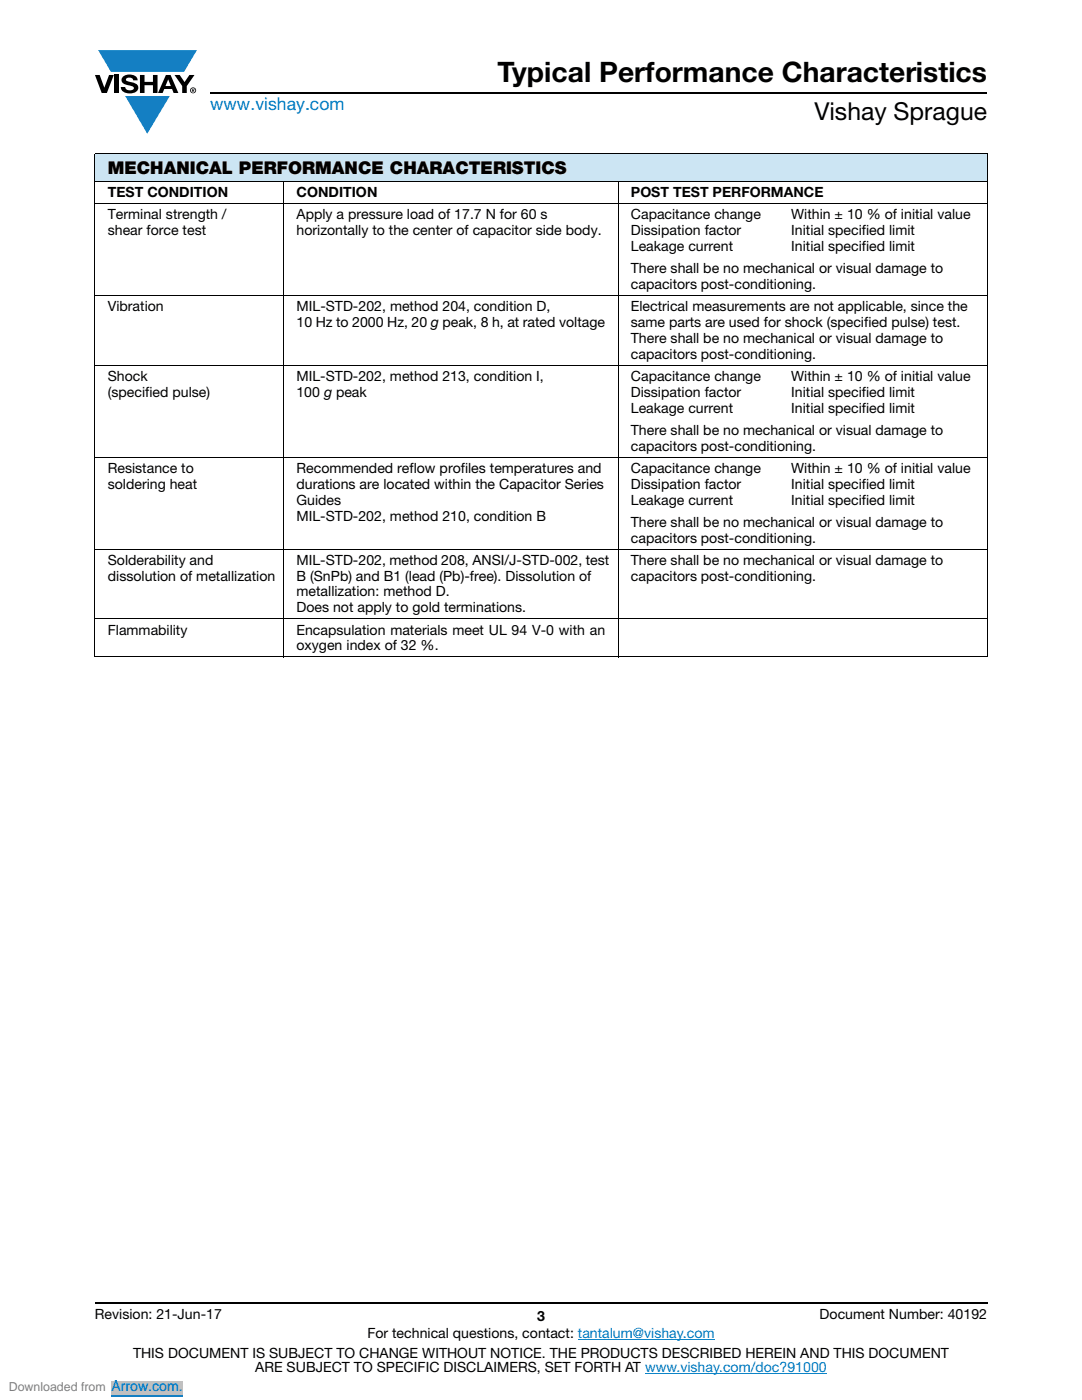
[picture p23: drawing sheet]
<svg xmlns="http://www.w3.org/2000/svg" width="216mm" height="279mm" viewBox="0 0 216 279" stroke-linecap="round" stroke-linejoin="round" font-family="sans-serif">
<defs><g id="words">
<text font-size="5.6" x="99.3" y="16.4">Typical Performance Characteristics</text>
<text font-size="4.9" x="162.5" y="24">Vishay Sprague</text>
<text font-size="3.5" fill="#007ec4" x="42" y="21.9">www.vishay.com</text>
<text font-size="3.5" x="21.5" y="34.8">MECHANICAL PERFORMANCE CHARACTERISTICS</text>
<g font-size="2.8">
<text x="21.5" y="39.3">TEST CONDITION</text>
<text x="59.2" y="39.3">CONDITION</text>
<text x="125.9" y="39.3">POST TEST PERFORMANCE</text>
<text x="21.5" y="43.7">Terminal strength /</text>
<text x="21.5" y="46.9">shear force test</text>
<text x="59.2" y="43.7">Apply a pressure load of 17.7 N for 60 s</text>
<text x="59.2" y="46.9">horizontally to the center of capacitor side body.</text>
<text x="125.9" y="43.7">Capacitance change</text>
<text x="125.9" y="46.9">Dissipation factor</text>
<text x="157.9" y="43.7">Within ± 10 % of initial value</text>
<text x="157.9" y="46.9">Initial specified limit</text>
<text x="125.9" y="50.1">Leakage current</text>
<text x="157.9" y="50.1">Initial specified limit</text>
<text x="125.9" y="54.5">There shall be no mechanical or visual damage to</text>
<text x="125.9" y="57.7">capacitors post-conditioning.</text>
<text x="21.5" y="62.1">Vibration</text>
<text x="59.2" y="65.3">10 Hz to 2000 Hz, 20 g peak, 8 h, at rated voltage</text>
<text x="59.2" y="62.1">MIL-STD-202, method 204, condition D,</text>
<text x="125.9" y="62.1">Electrical measurements are not applicable, since the</text>
<text x="125.9" y="65.3">same parts are used for shock (specified pulse) test.</text>
<text x="125.9" y="68.4">There shall be no mechanical or visual damage to</text>
<text x="125.9" y="71.6">capacitors post-conditioning.</text>
<text x="21.5" y="76">Shock</text>
<text x="59.2" y="76">MIL-STD-202, method 213, condition I,</text>
<text x="125.9" y="76">Capacitance change</text>
<text x="157.9" y="76">Within ± 10 % of initial value</text>
<text x="21.5" y="79.2">(specified pulse)</text>
<text x="59.2" y="79.2">100 g peak</text>
<text x="125.9" y="79.2">Dissipation factor</text>
<text x="125.9" y="82.4">Leakage current</text>
<text x="157.9" y="79.2">Initial specified limit</text>
<text x="157.9" y="82.4">Initial specified limit</text>
<text x="125.9" y="86.8">There shall be no mechanical or visual damage to</text>
<text x="125.9" y="89.9">capacitors post-conditioning.</text>
<text x="21.5" y="94.4">Resistance to</text>
<text x="59.2" y="94.4">Recommended reflow profiles temperatures and</text>
<text x="125.9" y="94.4">Capacitance change</text>
<text x="157.9" y="94.4">Within ± 10 % of initial value</text>
<text x="21.5" y="97.5">soldering heat</text>
<text x="59.2" y="97.5">durations are located within the Capacitor Series</text>
<text x="59.2" y="100.7">Guides</text>
<text x="125.9" y="97.5">Dissipation factor</text>
<text x="125.9" y="100.7">Leakage current</text>
<text x="157.9" y="97.5">Initial specified limit</text>
<text x="157.9" y="100.7">Initial specified limit</text>
<text x="59.2" y="103.9">MIL-STD-202, method 210, condition B</text>
<text x="125.9" y="105.1">There shall be no mechanical or visual damage to</text>
<text x="21.5" y="112.7">Solderability and</text>
<text x="59.2" y="112.7">MIL-STD-202, method 208, ANSI/J-STD-002, test</text>
<text x="125.9" y="108.3">capacitors post-conditioning.</text>
<text x="125.9" y="112.7">There shall be no mechanical or visual damage to</text>
<text x="21.5" y="115.9">dissolution of metallization</text>
<text x="59.2" y="119">metallization: method D.</text>
<text x="59.2" y="115.9">B (SnPb) and B1 (lead (Pb)-free). Dissolution of</text>
<text x="125.9" y="115.9">capacitors post-conditioning.</text>
<text x="59.2" y="122.2">Does not apply to gold terminations.</text>
<text x="21.5" y="126.6">Flammability</text>
<text x="59.1" y="126.6">Encapsulation materials meet UL 94 V-0 with an</text>
<text x="59.2" y="129.8">oxygen index of 32 %.</text>
<text x="18.9" y="263.3">Revision: 21-Jun-17</text>
<text x="107.2" y="263.6">3</text>
<text x="163.6" y="263.3">Document Number: 40192</text>
<text x="73.3" y="267.1">For technical questions, contact: tantalum@vishay.com</text>
<text x="26.5" y="271">THIS DOCUMENT IS SUBJECT TO CHANGE WITHOUT NOTICE. THE PRODUCTS DESCRIBED HEREIN AND THIS DOCUMENT</text>
<text x="50.9" y="273.8">ARE SUBJECT TO SPECIFIC DISCLAIMERS, SET FORTH AT www.vishay.com/doc?91000</text>
</g>
<text font-size="2.8" fill="#00f" x="22.2" y="277.6">Arrow.com.</text>
<text font-size="2.5" fill="#808080" x="1.8" y="277.6">Downloaded from</text>
</g></defs>
<g fill="#147fc3">
<path d="M19.6 10h19.7l-2.6 4.3h-1.1h-13.5z"/>
<path d="M25 19.2h8.9l-4.5 7.5z"/>
</g>
<g fill="#000">
<path d="M18.9 15h1l.9 2.5 1-2.5h.9l-1.4 3.6h-1zM22.9 15h.9v3.6h-.9zM24.6 15.3a2.1 2.1 0 0 1 2.8 .3l.1 .4h-.9a.79 .79 0 0 0-.7-.5 .79 .79 0 0 0-.8 .4l.3 .3 1 .2a1.08 1.08 0 0 1 1.2 1 1.08 1.08 0 0 1-1.1 1.2 1.73 1.73 0 0 1-2.4-1.2h.9a.96 .96 0 0 0 .8 .6 .96 .96 0 0 0 .9-.4 1.31 1.31 0 0 0-1.2-.6 1.03 1.03 0 0 1-1.1-.6 1.03 1.03 0 0 1 .2-1.1zM27.9 15h.9v1.3h1.7v-1.3h.9v3.6h-.9v-1.6h-1.7v1.6h-.9zM34.8 15h1.1l.9 1.4 1-1.4h1l-1.5 2.2v1.4h-.9v-1.4z"/>
<path d="M33.6 15.9l.5 1.3h-1.1zM33.1 15l-1.6 3.6h1l.3-.8h1.5l.3 .8h1l-1.6-3.6z"/>
<path d="M38.4 17.8h.2v.2h-.2zM38.3 17.7v.7h.1v-.3l.4 .3-.2-.3 .2-.2-.1-.2z"/>
<path d="M38.1 18a.46 .46 0 0 1 .9 0 .46 .46 0 0 1-.9 0zM37.9 18a.6 .6 0 0 0 1.2 0 .6 .6 0 0 0-1.2 0z"/>
</g>
<path d="M42 18.6h155M18.9 260h178.1" fill="none" stroke="#000" stroke-width=".36"/>
<path d="M115.3 267.3h27.3M128.7 274h36.3" fill="none" stroke="#007ec4" stroke-width=".2"/>
<path d="M18.9 30.7h178.1v5.5h-178.1z" fill="#cce5f3"/>
<g fill="none" stroke="#000" stroke-width=".2">
<path d="M18.9 30.7h178.1M18.9 36.2h178.1M18.9 30.8v100.2M56.6 36.1v95.1M123.3 36.1v95.1M197 30.8v100.2M18.9 40.6h178.1M18.9 58.9h178.1M18.9 72.9h178.1M18.9 91.2h178.1M18.9 109.6h178.1M18.9 123.5h178.1"/>
<path d="M18.9 131.1h178.1"/>
</g>
<path d="M0 276.9h70.6" fill="none" stroke="#fff" stroke-width="2.5" stroke-linecap="butt"/>
<path d="M22.2 275.6h14.3v2.6h-14.3z" fill="#c0c0c0"/>
<path d="M22.2 278.6h14.3" fill="none" stroke="#00f" stroke-width=".2"/>
<path d="M0 276.9h70.6" fill="none" stroke="#fff" stroke-width="2.5" stroke-linecap="butt"/>
<path d="M22.2 275.6h14.3v2.6h-14.3z" fill="#c0c0c0"/>
<path d="M22.2 278.6h14.3" fill="none" stroke="#00f" stroke-width=".2"/>
<path d="M0 276.9h70.6" fill="none" stroke="#fff" stroke-width="2.5" stroke-linecap="butt"/>
<path d="M22.2 275.6h14.3v2.6h-14.3z" fill="#c0c0c0"/>
<path d="M22.2 278.6h14.3" fill="none" stroke="#00f" stroke-width=".2"/>
<path d="M0 276.9h70.6" fill="none" stroke="#fff" stroke-width="2.5" stroke-linecap="butt"/>
<path d="M22.2 275.6h14.3v2.6h-14.3z" fill="#c0c0c0"/>
<path d="M22.2 278.6h14.3" fill="none" stroke="#00f" stroke-width=".2"/>
<path d="M0 276.9h70.6" fill="none" stroke="#fff" stroke-width="2.5" stroke-linecap="butt"/>
<path d="M22.2 275.6h14.3v2.6h-14.3z" fill="#c0c0c0"/>
<path d="M22.2 278.6h14.3" fill="none" stroke="#00f" stroke-width=".2"/>
<path d="M0 276.9h70.6" fill="none" stroke="#fff" stroke-width="2.5" stroke-linecap="butt"/>
<path d="M22.2 275.6h14.3v2.6h-14.3z" fill="#c0c0c0"/>
<path d="M22.2 278.6h14.3" fill="none" stroke="#00f" stroke-width=".2"/>
<path d="M0 276.9h70.6" fill="none" stroke="#fff" stroke-width="2.5" stroke-linecap="butt"/>
<path d="M22.2 275.6h14.3v2.6h-14.3z" fill="#c0c0c0"/>
<path d="M22.2 278.6h14.3" fill="none" stroke="#00f" stroke-width=".2"/>
<path d="M0 276.9h70.6" fill="none" stroke="#fff" stroke-width="2.5" stroke-linecap="butt"/>
<path d="M22.2 275.6h14.3v2.6h-14.3z" fill="#c0c0c0"/>
<path d="M22.2 278.6h14.3" fill="none" stroke="#00f" stroke-width=".2"/>
<path d="M0 276.9h70.6" fill="none" stroke="#fff" stroke-width="2.5" stroke-linecap="butt"/>
<path d="M22.2 275.6h14.3v2.6h-14.3z" fill="#c0c0c0"/>
<path d="M22.2 278.6h14.3" fill="none" stroke="#00f" stroke-width=".2"/>
<path d="M0 276.9h70.6" fill="none" stroke="#fff" stroke-width="2.5" stroke-linecap="butt"/>
<path d="M22.2 275.6h14.3v2.6h-14.3z" fill="#c0c0c0"/>
<path d="M22.2 278.6h14.3" fill="none" stroke="#00f" stroke-width=".2"/>
<path d="M0 276.9h70.6" fill="none" stroke="#fff" stroke-width="2.5" stroke-linecap="butt"/>
<path d="M22.2 275.6h14.3v2.6h-14.3z" fill="#c0c0c0"/>
<path d="M22.2 278.6h14.3" fill="none" stroke="#00f" stroke-width=".2"/>
<path d="M0 276.9h70.6" fill="none" stroke="#fff" stroke-width="2.5" stroke-linecap="butt"/>
<path d="M22.2 275.6h14.3v2.6h-14.3z" fill="#c0c0c0"/>
<path d="M22.2 278.6h14.3" fill="none" stroke="#00f" stroke-width=".2"/>
<path d="M0 276.9h70.6" fill="none" stroke="#fff" stroke-width="2.5" stroke-linecap="butt"/>
<path d="M22.2 275.6h14.3v2.6h-14.3z" fill="#c0c0c0"/>
<path d="M22.2 278.6h14.3" fill="none" stroke="#00f" stroke-width=".2"/>
<path d="M0 276.9h70.6" fill="none" stroke="#fff" stroke-width="2.5" stroke-linecap="butt"/>
<path d="M22.2 275.6h14.3v2.6h-14.3z" fill="#c0c0c0"/>
<path d="M22.2 278.6h14.3" fill="none" stroke="#00f" stroke-width=".2"/>
<path d="M0 276.9h70.6" fill="none" stroke="#fff" stroke-width="2.5" stroke-linecap="butt"/>
<path d="M22.2 275.6h14.3v2.6h-14.3z" fill="#c0c0c0"/>
<path d="M22.2 278.6h14.3" fill="none" stroke="#00f" stroke-width=".2"/>
<path d="M0 276.9h70.6" fill="none" stroke="#fff" stroke-width="2.5" stroke-linecap="butt"/>
<path d="M22.2 275.6h14.3v2.6h-14.3z" fill="#c0c0c0"/>
<path d="M22.2 278.6h14.3" fill="none" stroke="#00f" stroke-width=".2"/>
<path d="M0 276.9h70.6" fill="none" stroke="#fff" stroke-width="2.5" stroke-linecap="butt"/>
<path d="M22.2 275.6h14.3v2.6h-14.3z" fill="#c0c0c0"/>
<path d="M22.2 278.6h14.3" fill="none" stroke="#00f" stroke-width=".2"/>
<path d="M0 276.9h70.6" fill="none" stroke="#fff" stroke-width="2.5" stroke-linecap="butt"/>
<path d="M22.2 275.6h14.3v2.6h-14.3z" fill="#c0c0c0"/>
<path d="M22.2 278.6h14.3" fill="none" stroke="#00f" stroke-width=".2"/>
<path d="M0 276.9h70.6" fill="none" stroke="#fff" stroke-width="2.5" stroke-linecap="butt"/>
<path d="M22.2 275.6h14.3v2.6h-14.3z" fill="#c0c0c0"/>
<path d="M22.2 278.6h14.3" fill="none" stroke="#00f" stroke-width=".2"/>
<path d="M0 276.9h70.6" fill="none" stroke="#fff" stroke-width="2.5" stroke-linecap="butt"/>
<path d="M22.2 275.6h14.3v2.6h-14.3z" fill="#c0c0c0"/>
<path d="M22.2 278.6h14.3" fill="none" stroke="#00f" stroke-width=".2"/>
<path d="M0 276.9h70.6" fill="none" stroke="#fff" stroke-width="2.5" stroke-linecap="butt"/>
<path d="M22.2 275.6h14.3v2.6h-14.3z" fill="#c0c0c0"/>
<path d="M22.2 278.6h14.3" fill="none" stroke="#00f" stroke-width=".2"/>
<path d="M0 276.9h70.6" fill="none" stroke="#fff" stroke-width="2.5" stroke-linecap="butt"/>
<path d="M22.2 275.6h14.3v2.6h-14.3z" fill="#c0c0c0"/>
<path d="M22.2 278.6h14.3" fill="none" stroke="#00f" stroke-width=".2"/>
<path d="M0 276.9h70.6" fill="none" stroke="#fff" stroke-width="2.5" stroke-linecap="butt"/>
<path d="M22.2 275.6h14.3v2.6h-14.3z" fill="#c0c0c0"/>
<path d="M22.2 278.6h14.3" fill="none" stroke="#00f" stroke-width=".2"/>
<use href="#words"/>
</svg>
